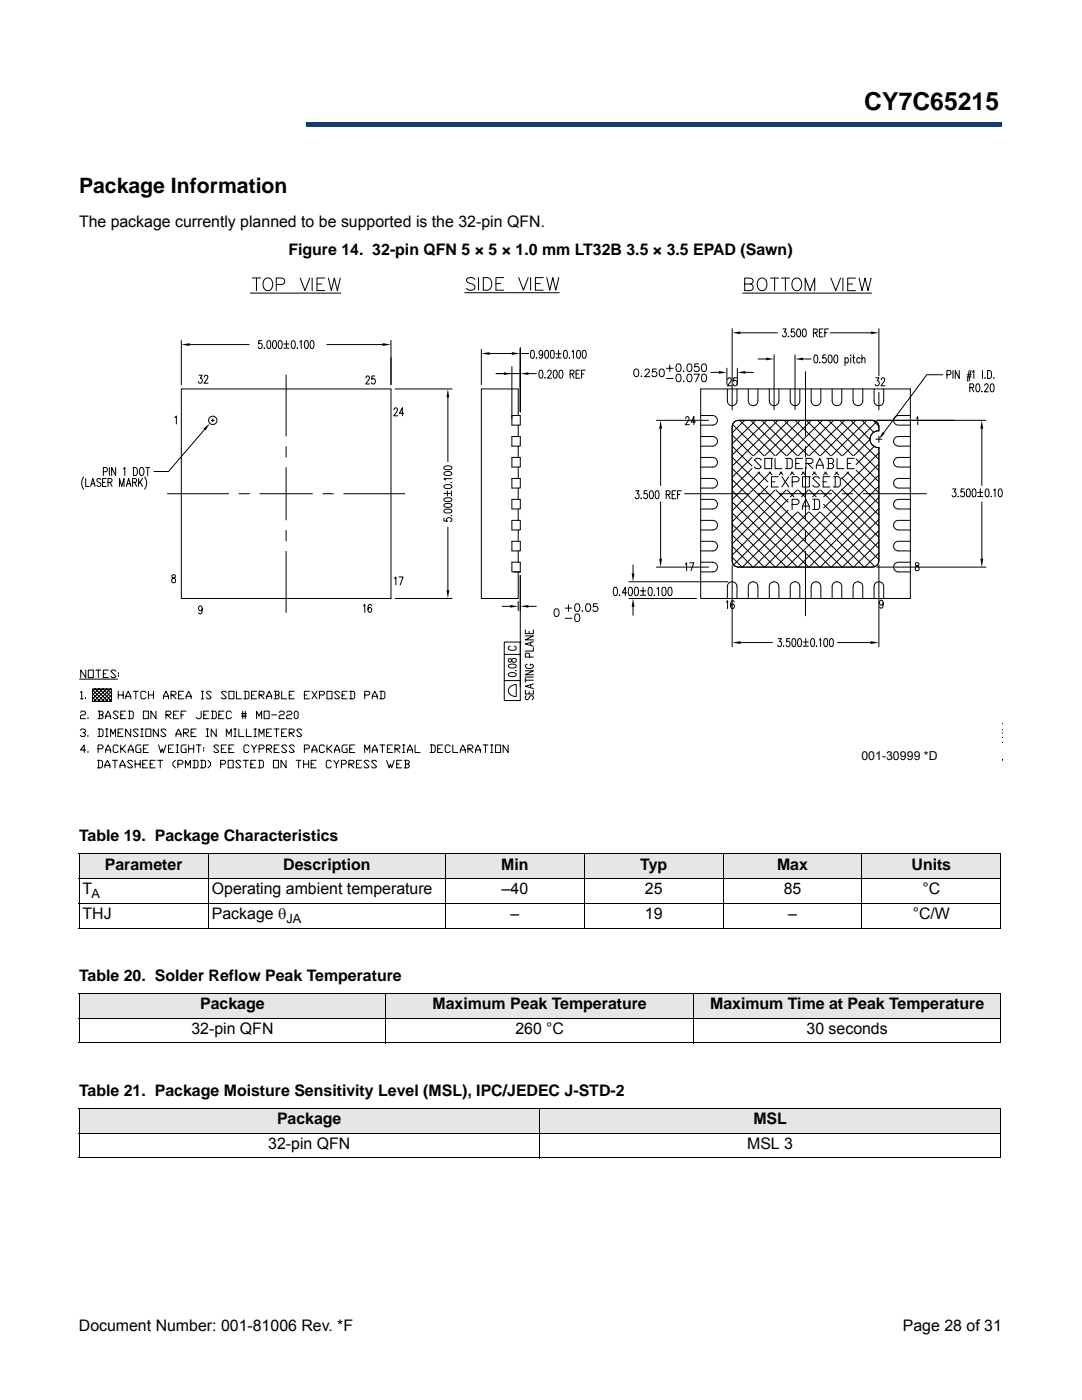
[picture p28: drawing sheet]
<svg xmlns="http://www.w3.org/2000/svg" width="216mm" height="279mm" viewBox="0 0 216 279" stroke-linecap="round" stroke-linejoin="round" font-family="sans-serif">
<defs><g id="words">
<text font-size="4.9" x="172.5" y="22">CY7C65215</text>
<text font-size="4.2" x="15.8" y="38.6">Package Information</text>
<g font-size="3.2">
<text x="15.8" y="45.3">The package currently planned to be supported is the 32-pin QFN.</text>
<text x="57.6" y="50.9">Figure 14. 32-pin QFN 5 × 5 × 1.0 mm LT32B 3.5 × 3.5 EPAD (Sawn)</text>
<text x="15.8" y="167.9">Table 19. Package Characteristics</text>
<text x="20.9" y="173.6">Parameter</text>
<text x="56.5" y="173.6">Description</text>
<text x="100" y="173.6">Min</text>
<text x="127.7" y="173.6">Typ</text>
<text x="155" y="173.6">Max</text>
<text x="181.9" y="173.6">Units</text>
<text x="16.5" y="178.5">T</text>
<text x="42.3" y="178.5">Operating ambient temperature</text>
<text x="100.1" y="178.5">–40</text>
<text x="128.7" y="178.5">25</text>
<text x="156.4" y="178.5">85</text>
<text x="184" y="178.5">°C</text>
<text x="16.5" y="183.5">THJ</text>
<text x="42.3" y="183.5">Package θ</text>
<text x="101.9" y="183.5">–</text>
<text x="128.7" y="183.5">19</text>
<text x="157.2" y="183.5">–</text>
<text x="182.1" y="183.5">°C/W</text>
<text x="15.8" y="195.8">Table 20. Solder Reflow Peak Temperature</text>
<text x="39.9" y="201.4">Package</text>
<text x="86.3" y="201.4">Maximum Peak Temperature</text>
<text x="141.7" y="201.4">Maximum Time at Peak Temperature</text>
<text x="38.2" y="206.4">32-pin QFN</text>
<text x="102.8" y="206.4">260 °C</text>
<text x="160.9" y="206.4">30 seconds</text>
<text x="15.8" y="218.7">Table 21. Package Moisture Sensitivity Level (MSL), IPC/JEDEC J-STD-2</text>
<text x="55.3" y="224.4">Package</text>
<text x="150.3" y="224.4">MSL</text>
<text x="53.5" y="229.3">32-pin QFN</text>
<text x="149.1" y="229.3">MSL 3</text>
<text x="15.7" y="265.6">Document Number: 001-81006 Rev. *F</text>
<text x="180.1" y="265.6">Page 28 of 31</text>
</g>
<g font-size="2.5">
<text x="171.9" y="151.7">001-30999 *D</text>
<text x="18.2" y="179.3">A</text>
<text x="57.1" y="184.2">JA</text>
</g>
</g></defs>
<path d="M61 24.4h138.8v.9h-138.8z" fill="#163b71"/>
<path d="M61 24.4h138.9" fill="none" stroke="#163b71" stroke-width=".2"/>
<path d="M199.7 24.4h.2v1h-.2z" fill="#163b71"/>
<path d="M61 25.3h138.8" fill="none" stroke="#163b71" stroke-width=".2"/>
<path d="M61 24.3h.1v1h-.1z" fill="#163b71"/>
<g fill="#fff">
<path d="M15.8 8.6h45.2v18h-45.2z"/>
<path d="M15.8 52.9h184.1v103.5h-184.1z"/>
</g>
<g fill="none" stroke="#000" stroke-width=".2">
<path d="M50 58.5h18M50.3 55.5h1.7M51.2 55.5v2.5M52.7 55.8a.98 .98 0 0 1 1.3-.2 .98 .98 0 0 1 .4 1.1 .99 .99 0 0 1-.8 1.3 .99 .99 0 0 1-1.1-1l.1-.8zM55.1 56.8l1.5-.1a.66 .66 0 0 0 .2-.8 .66 .66 0 0 0-.6-.4h-1.1v2.5M59.9 55.5l1 2.5 .9-2.5M62.3 55.5v2.5M63.2 56.7h1M64.8 55.5h-1.6v2.5h1.6M65.5 55.5l.6 2.5 .6-2.5 .6 2.5 .6-2.5M92.7 58.4h18.9M94.8 55.8a1.14 1.14 0 0 0-1.7-.1v.3a1.99 1.99 0 0 0 1.4 .8 .58 .58 0 0 1 0 1 1.14 1.14 0 0 1-1.4-.2"/>
<path d="M95.5 55.4v2.5M96.4 55.4h.9a1.34 1.34 0 0 1 .9 1.3 1.34 1.34 0 0 1-.9 1.2h-.9zM99 56.6h.9M100.5 55.4h-1.5v2.5h1.5M103.5 55.4l.9 2.5 1-2.5M105.9 55.4v2.5M106.8 56.6h1M108.4 55.4h-1.6v2.5h1.6M109.1 55.4l.6 2.5 .6-2.5 .6 2.5 .6-2.5M148.2 58.5h25.7M148.6 56.7l1.4-.1a.56 .56 0 0 0 0-1l-1.4-.1v2.5h1.1a.66 .66 0 0 0 .6-.7 .66 .66 0 0 0-.6-.6M151.3 55.8a.98 .98 0 0 1 1.3-.2 .98 .98 0 0 1 .4 1.1 .98 .98 0 0 1-.7 1.3 .98 .98 0 0 1-1.2-.9l.1-.9z"/>
<path d="M153.7 55.5h1.7M154.6 55.5v2.5M155.9 55.5h1.7M156.7 55.5v2.5M158.3 55.8a.98 .98 0 0 1 1.2-.2 .98 .98 0 0 1 .5 1.1 .99 .99 0 0 1-.8 1.3 .99 .99 0 0 1-1.2-.9l.1-.9zM160.7 58v-2.5l.9 2.5 1-2.5v2.5M165.8 55.5l1 2.5 .9-2.5M168.2 55.5v2.5M169.2 56.7h.9M170.7 55.5h-1.5v2.5h1.5M171.4 55.5l.6 2.5 .6-2.5 .6 2.5 .6-2.5M36.2 67.9v8.9"/>
<path d="M36.2 77.6h41.8v41.8h-41.8zM37.9 68.8h11.8M39.7 74.9h.6l-.3 .6a.46 .46 0 0 1 .4 .7 .46 .46 0 0 1-.8 0M40.8 75.3v-.3a.37 .37 0 0 1 .6 0 .37 .37 0 0 1 0 .5l-.7 1h.8M52.2 68h-.6v.6a.47 .47 0 0 1 .6 .1 .47 .47 0 0 1 0 .6 .47 .47 0 0 1-.6 .1l-.1-.1M52.7 69.4l.1 .1M53.4 68.1l.3-.1a1.09 1.09 0 0 1 0 1.6h-.1a1.25 1.25 0 0 1-.2-1.5zM54.5 68.1l.3-.1a1.06 1.06 0 0 1 0 1.6h-.1a1.25 1.25 0 0 1-.2-1.5zM55.7 68.1l.3-.1a1.09 1.09 0 0 1 0 1.6h-.2a1.25 1.25 0 0 1-.1-1.5zM56.6 68.6h1.1M56.6 69.5h1.1M57.1 74.8v12.2"/>
<path d="M57.2 68v1.3M58.3 68.1l.3-.1a1.06 1.06 0 0 1 0 1.6h-.1a1.19 1.19 0 0 1-.2-1.5zM59.3 69.4l.1 .1M59.8 68.3l.3-.3v1.6M60.9 68.1l.3-.1a1.09 1.09 0 0 1 0 1.6h-.1a1.25 1.25 0 0 1-.2-1.5zM62 68.1l.3-.1a1.09 1.09 0 0 1 0 1.6h-.1a1.19 1.19 0 0 1-.2-1.5zM65.2 68.8h11.1M73 75.4l.1-.2a.37 .37 0 0 1 .5-.1 .37 .37 0 0 1 .1 .5l-.7 1h.8M74.8 75h-.6v.7l.4-.1a.59 .59 0 0 1 .3 .5 .59 .59 0 0 1-.4 .6l-.4-.4M78 67.9v8.9M78.9 77.6h11.3M89.4 79.3v12.8"/>
<path d="M96 69.7v7.1M97.7 70.6h4.4M102.1 73.2v11.6h1.7v-1.9h-1.7M103.8 69.3v12.9M103.8 74.6h-4.8M103.8 70.6h1.7M105.4 74.6h1.6M106 70l.3-.1a1.11 1.11 0 0 1 0 1.6h-.1a1.26 1.26 0 0 1-.2-1.5zM107 71.4h.1M107.7 73.9h.3a1.11 1.11 0 0 1 0 1.6h-.1a1.26 1.26 0 0 1-.2-1.6zM108.3 70.4l-.2 .4a.44 .44 0 0 1-.6-.4 .44 .44 0 0 1 .6-.4l.2 .4a.78 .78 0 0 1-.5 1.1l-.2-.2M108.7 75.3l.1 .1"/>
<path d="M108.8 70l.3-.1a1.11 1.11 0 0 1 0 1.6h-.1a1.26 1.26 0 0 1-.2-1.5zM109.3 74.3l.1-.3a.37 .37 0 0 1 .5 0 .37 .37 0 0 1 0 .5l-.7 1h.8M110 70l.3-.1a1.08 1.08 0 0 1 0 1.6h-.1a1.26 1.26 0 0 1-.2-1.5zM110.6 73.9h.2a1.11 1.11 0 0 1 0 1.6h-.1a1.26 1.26 0 0 1-.1-1.6zM111 70.6h1M111 71.4h1M111.5 69.9v1.4M111.7 73.9h.3a1.11 1.11 0 0 1 0 1.6h-.1a1.26 1.26 0 0 1-.2-1.6zM112.6 70l.3-.1a1.11 1.11 0 0 1 0 1.6h-.1a1.26 1.26 0 0 1-.2-1.5zM113.6 71.4h.1M113.8 74.6h.6l.1-.3-.1-.4h-.6v1.6M114.1 70.2l.3-.3v1.6"/>
<path d="M114.2 74.6l.3 .9M114.9 74.6h.5M115.2 70l.3-.1a1.11 1.11 0 0 1 0 1.6h-.1a1.24 1.24 0 0 1-.2-1.5zM115.7 73.9h-.8v1.6h.8M116 74.6h.5M116.3 70l.3-.1a1.11 1.11 0 0 1 0 1.6h-.1a1.26 1.26 0 0 1-.2-1.5zM116.8 73.9h-.8v1.6M126.7 73.7a.48 .48 0 0 1 .7 .2l.1 .4a.66 .66 0 0 1-.6 .9 .95 .95 0 0 1-.2-1.5zM128 75v.2v-.1M128.7 74l.3-.4h.3l.3 .3-.2 .6-.8 .7h1M131 73.6h-.8v.7a.53 .53 0 0 1 .8 0 .53 .53 0 0 1-.1 .8 .53 .53 0 0 1-.8-.2M131.8 73.7a.5 .5 0 0 1 .7 .2l.1 .4a.66 .66 0 0 1-.6 .9 .97 .97 0 0 1-.2-1.5z"/>
<path d="M133 73.5h1.3M133 75.5h1.3M133.6 72.9v1.2M135.1 72.7a.48 .48 0 0 1 .7 .2l.1 .4a.66 .66 0 0 1-.6 .8 .95 .95 0 0 1-.2-1.4zM135.1 74.7a.48 .48 0 0 1 .7 .3l.1 .3a.66 .66 0 0 1-.6 .9 .95 .95 0 0 1-.2-1.5zM136.4 74l-.1 .1h.2M136.4 76l-.1 .1h.2M137.3 72.7a.48 .48 0 0 1 .7 .2l.1 .4a.66 .66 0 0 1-.6 .8 .95 .95 0 0 1-.2-1.4zM137.3 74.7a.48 .48 0 0 1 .7 .3l.1 .3a.66 .66 0 0 1-.6 .9 .95 .95 0 0 1-.2-1.5zM138.5 74.7h1l-.7 1.5M139.4 72.6h-.7l-.1 .7a.54 .54 0 0 1 .8 0 .54 .54 0 0 1-.1 .8 .54 .54 0 0 1-.8-.2M139.8 77.6h41.9v41.8h-41.9z"/>
<path d="M140.2 72.7a.5 .5 0 0 1 .7 .2l.1 .4a.66 .66 0 0 1-.6 .8 .96 .96 0 0 1-.2-1.4zM140.2 74.7a.5 .5 0 0 1 .7 .3l.1 .3a.66 .66 0 0 1-.6 .9 .97 .97 0 0 1-.2-1.5zM141.8 74.3h1.6M145 73.5v3.3M145.2 75.8l.1-.3a.37 .37 0 0 1 .5 0 .37 .37 0 0 1 .1 .5l-.7 1h.8M146.1 65.6v16.2M147 75.4h-.6v.7l.4-.2a.59 .59 0 0 1 .3 .6 .59 .59 0 0 1-.4 .5l-.4-.3M147.1 77.6v2.4a.96 .96 0 0 1-1 1 .96 .96 0 0 1-1-1v-2.4M147.1 73.5v3.3M147.7 66.4h7.4M148.7 74.3h1.6M149.3 77.6v2.4a.96 .96 0 0 0 1 1 .96 .96 0 0 0 .9-1v-2.4"/>
<path d="M151.3 71.6h1.6M154.5 70.8v11M155.4 77.6v2.4a.96 .96 0 0 1-.9 1 .96 .96 0 0 1-1-1v-2.4M156.2 65.6h.7l-.4 .7a.45 .45 0 0 1 .4 .6 .45 .45 0 0 1-.8 0M157.3 67.1l.1 .1M158.5 65.6h-.6v.7a.47 .47 0 0 1 .6 .1 .47 .47 0 0 1 0 .6 .47 .47 0 0 1-.6 .1l-.1-.2M158.6 70.8v11M159.1 65.7l.3-.1a1.09 1.09 0 0 1 0 1.6h-.1a1.23 1.23 0 0 1-.2-1.5zM159.6 77.6v2.4a.96 .96 0 0 1-1 1 .96 .96 0 0 1-.9-1v-2.4M160.2 71.6h1.6M160.3 65.7l.2-.1a1.06 1.06 0 0 1 0 1.6h-.1a1.18 1.18 0 0 1-.1-1.5zM160.7 74.2v12.8"/>
<path d="M161.9 77.6v2.4a.97 .97 0 0 0 .9 1 .97 .97 0 0 0 1-1v-2.4M162.3 66.4l.7-.1 .1-.2-.1-.4-.7-.1v1.6M162.6 70.9l.2-.1a1.11 1.11 0 0 1 0 1.6h-.1a1.26 1.26 0 0 1-.1-1.5zM162.7 66.4l.4 .8M163.5 66.4h.5M163.6 72.3v.1M164.2 65.6h-.7v1.6h.7M164.6 66.4h.4M164.8 70.8h-.6v.7a.47 .47 0 0 1 .6 .1 .47 .47 0 0 1 0 .6 .47 .47 0 0 1-.6 .1l-.1-.2M165.3 65.6h-.7v1.6M165.4 70.9l.3-.1a1.08 1.08 0 0 1 0 1.6h-.1a1.24 1.24 0 0 1-.2-1.5zM165.6 66.4h8.2"/>
<path d="M166 77.6l.1 2.6 .2 .5 .7 .3M166.5 70.9l.3-.1a1.11 1.11 0 0 1 0 1.6h-.1a1.24 1.24 0 0 1-.2-1.5zM168 77.6v2.4a.94 .94 0 0 1-1 1M168.6 71.6l.4-.2a.68 .68 0 0 1 0 1l-.4-.2M168.6 71.4v1.6M169.7 70.8v.2zM169.7 71.4v1M170.1 71.4h.4M170.2 77.6l.1 2.6 .2 .5 .7 .3M170.3 70.8v1.3l.1 .3h.2M171.6 71.6l-.4-.2a.68 .68 0 0 0 0 1l.4-.2M172 71.7l.3-.3h.2l.1 1"/>
<path d="M172 70.8v1.6M172.2 77.6l-.1 2.6-.2 .5-.7 .3M174.8 75.4h.6l-.3 .6a.46 .46 0 0 1 .3 .7 .46 .46 0 0 1-.8 0M175.4 78.3v3.5M175.4 65.6v9.4M175.8 75.8l.3-.4 .3 .1 .1 .2-.1 .5-.6 .8h.8M176.3 77.6v2.4a.96 .96 0 0 1-.9 1 .96 .96 0 0 1-1-1v-2.4M188.1 74.8h-3.2l-8.6 11.6M188.9 74.8l.7-.1 .2-.2-.2-.5-.7-.1v1.6M190.2 73.9v1.6M191.4 73.9v1.6l-.8-1.6v1.6M192.9 75.2h.8"/>
<path d="M193 74.8h.8M193.4 73.9l-.4 2.2M193.5 77.4l.7-.1 .1-.2-.1-.4-.7-.1v1.6M193.7 73.9l-.3 2.2M193.9 77.4l.4 .8M194 74.3l.3-.4v1.6M194.9 76.7l.3-.1a1.08 1.08 0 0 1 0 1.6h-.1a1.21 1.21 0 0 1-.2-1.5zM195.9 78l.1 .1M196 73.9v1.6M196.5 77v-.2a.37 .37 0 0 1 .6-.1 .37 .37 0 0 1 0 .5l-.7 1h.8M196.5 75.4l.1 .1M197.1 73.9a.85 .85 0 0 1 .8 .6 .85 .85 0 0 1-.3 1h-.5z"/>
<path d="M197.7 76.7l.3-.1a1.11 1.11 0 0 1 0 1.6h-.1a1.26 1.26 0 0 1-.2-1.5zM198.3 75.4l.1 .1M16.7 95.2l-.1 .1a2.05 2.05 0 0 0 .1 2.3M17.1 95.5v1.6h.7M18.1 97.1l.4-1.6 .5 1.6M18.2 96.6h.6M20.1 95.7l-.3-.2h-.2l-.3 .4 .1 .2 .6 .3a.42 .42 0 0 1-.1 .7 .42 .42 0 0 1-.6-.2M20.5 96.3h.4M20.6 94.1h.7l.1-.3-.1-.4-.7-.1v1.6M21.2 95.5h-.7v1.6h.7M21.6 96.3l.6-.1 .2-.2-.2-.4-.6-.1v1.6M21.8 93.3v1.6"/>
<path d="M21.9 96.3l.5 .8M23.1 93.3v1.6l-.8-1.6v1.6M23.8 97.1v-1.6l.5 1.6 .5-1.6v1.6M24.6 93.6l.3-.3v1.6M25.2 97.1l.5-1.6 .4 1.6M25.4 96.6h.5M26.5 96.3l.6-.1 .2-.2-.2-.4-.6-.1v1.6M26.6 93.3a.86 .86 0 0 1 .8 .6 .86 .86 0 0 1-.2 .9l-.6 .1zM26.9 96.3l.4 .8M27.7 95.5v1.6M28 96.2l.5 .9M28 93.4l.2-.1a.84 .84 0 0 1 .5 .8 .84 .84 0 0 1-.5 .8 1.12 1.12 0 0 1-.2-1.5z"/>
<path d="M28.5 95.5l-.8 1.1M28.9 95.2l.1 .1a1.99 1.99 0 0 1-.1 2.3M29.1 93.3h.8M29.5 93.3v1.6M33.4 98.5h12.2M34.9 83.3l.3-.3v1.6M40.8 85.7l-7.2 8.4h-2.9M42.2 83.9h.5M42.5 83.6v.6M47.7 98.5h2.1M51.9 98.5h10.4M57.1 89.1v2.1"/>
<path d="M57.1 93.3v10.5M64.4 98.5h2.1M68.6 98.5h12.2M78.6 81.8l.3-.4 .3 .1 .1 .2-.2 .5-.5 .8h.8M80.6 82.5h-.9l.6-1.1v1.6M88.6 98.5h1.3M88.7 99.5l.6-.2a.69 .69 0 0 1 .9 .5 1.09 1.09 0 0 1-1.6 0zM88.7 96.9l.6-.2a.67 .67 0 0 1 .9 .5 1.09 1.09 0 0 1-1.6 0zM88.7 94.3l.6-.2a.69 .69 0 0 1 .9 .5 1.06 1.06 0 0 1-1.6 0zM88.7 93.1l.6-.1a.69 .69 0 0 1 .9 .4 1.09 1.09 0 0 1-1.6 0zM89.3 98v1M90.1 98v1"/>
<path d="M90.1 96.3h-.1M90.2 95.5h-1.6l.3 .3M102.1 99.7h1.7v1.9h-1.7zM102.1 95.5h1.7v1.9h-1.7zM102.1 91.3h1.7v1.9h-1.7zM102.1 87.1h1.7v1.9h-1.7zM103.4 82.9v-5.3h-7.4v41.8h7.4v-5.3M103.4 84.8v2.3M103.4 89v2.3M103.4 93.2v2.3M103.4 97.4v2.3M126.9 97.9h.6l-.4 .6a.46 .46 0 0 1 .4 .7 .46 .46 0 0 1-.8 0"/>
<path d="M127.9 99.4l.1 .1M129.1 97.9h-.5l-.1 .7a.47 .47 0 0 1 .7 .4 .47 .47 0 0 1-.7 .4l-.1-.2M129.8 98l.2-.1a1.08 1.08 0 0 1 0 1.6h-.1a1.21 1.21 0 0 1-.1-1.5zM130.9 98l.3-.1a1.11 1.11 0 0 1 0 1.6h-.1a1.26 1.26 0 0 1-.2-1.5zM131 83.9h10.4M131.8 85.6v11.3M132.9 98.7l.7-.1 .1-.2-.1-.4-.7-.1v1.6M133.3 98.7l.4 .8M134.1 98.7h.5M134.9 97.9h-.8v1.6h.8M135.2 98.7h.5M135.9 97.9h-.7v1.6"/>
<path d="M136.6 98.5h12.6M136.8 83.5l.1-.2a.36 .36 0 0 1 .5-.1 .36 .36 0 0 1 0 .6l-.6 1h.8M138.7 84.2h-.8l.6-1v1.6M139.8 99.7h2.4a.96 .96 0 0 1 1 .9 .96 .96 0 0 1-1 1h-2.4M139.8 87.1h2.7l.4 .3 .3 .7M139.8 82.9h2.4a.96 .96 0 0 1 1 1 .96 .96 0 0 1-1 .9h-2.4M139.8 91.3h2.4a.96 .96 0 0 1 1 1 .96 .96 0 0 1-1 .9h-2.4M139.8 95.5h2.4a.96 .96 0 0 1 1 .9 .96 .96 0 0 1-1 1h-2.4M143.2 96.4h.1M143.2 92.3h.1M143.2 88.1h.1M143.2 88.1l-.3 .6-.4 .3h-2.7"/>
<path d="M146.1 89.1l4 3.9M146.1 91.3l21.9 21.9M146.1 86.8l4.1 4.1M146.1 97.9l15.2 15.3M146.1 93.5l19.7 19.7M146.1 95.7l17.5 17.5M146.1 81h.1M146.2 84.7l6.2 6.2M146.4 84.3l.9-.4h26.8l.6 .1 .4 .4a2 2 0 0 1 .3 1.6 1.67 1.67 0 0 0-1.8 1.7 1.67 1.67 0 0 0 1.8 1.6v22.6a1.25 1.25 0 0 1-1.3 1.3h-26.8a1.25 1.25 0 0 1-1.2-1.3v-26.7zM146.5 84.3l.8-.4h26.8a1.25 1.25 0 0 1 1.3 1.3v.8a1.67 1.67 0 0 0-1.8 1.7 1.67 1.67 0 0 0 1.8 1.6v22.6a1.25 1.25 0 0 1-1.3 1.3h-26.8a1.25 1.25 0 0 1-1.2-1.3v-26.7zM147.6 83.9l7 7M148.6 83.9l-2.5 2.5"/>
<path d="M149.8 83.9l7.1 7M150.1 91.3l-4 4M150.1 93.5l-4 4M150.3 81h.1M150.8 83.9l-4.7 4.7M151.2 94.2l2 2M151.3 98.5h2.1M151.6 94.2l-5.5 5.5M151.9 91.8l-.3-.3h-.7l-.4 .3 1.4 1.4-.3 .3h-.7l-.4-.3M152 83.9l7.1 7M152.6 91.5h1.4v2h-1.4zM153 83.9l-6.9 6.9"/>
<path d="M153.2 94.8l-7.1 7.1M153.2 97l-7.1 7.1M153.5 94.2l.5 .6M153.8 94.2l-.6 .6M153.9 96.2h.7M154 91.5h.1M154.2 83.9l7.1 7M154.6 97.8l-8.5 8.5M154.7 91.5v2h1.3M154.8 97.8l2.5 2.4M155.2 83.9l-9.1 9.1M155.3 95.1h-1.4v2.1h1.4"/>
<path d="M155.5 98.5h10.5M155.7 94.2l.5 .6M156 95.1l1.4 2.1M156 94.2l-.5 .6M156.5 83.9l7 7M156.7 91.5h1l.4 .3v1.4l-.4 .3h-1M156.9 97.8l-10.8 10.8M157.1 91.5v2M157.1 97.8l1.3 1.4M157.3 99.6l-11.2 11.2M157.4 95.1l-1.4 2.1M157.4 83.9l-7 7"/>
<path d="M157.9 94.2l.6 .6M158.1 96.2h1l.3-.4v-.3l-.3-.4h-1v2.1M158.2 94.2l-.5 .6M158.7 83.9l7 7M158.8 92.5h.7M159.1 97.8l-1.4 1.4M159.3 97.8l1.3 1.4M159.7 83.9l-7.1 7M160.1 94.2l.6 .6M160.1 95.1h1.4v2.1h-1.4zM160.1 91.5h-1.3v2h1.3M160.5 94.2l-.6 .6"/>
<path d="M160.7 89.1v2.1M160.7 93.3v10.5M160.8 92.5h1.1l.3-.3v-.4l-.3-.3h-1.1v2M160.9 83.9l7 7M161.2 92.5l1 1M161.3 97.8l-1.4 1.4M161.5 97.8l1.4 1.4M161.5 95.1h.1M161.9 83.9l-7.1 7M162.2 99.6h1l.3 .4v1.4l-.3 .3h-1M162.3 94.2l.6 .6M162.5 99.6v2.1"/>
<path d="M162.7 94.2l-.6 .6M162.8 81h.1M162.9 93.5v-.7l.7-1.3 .7 1.3v.7M162.9 92.8h1.4M163.1 83.9l7.1 7M163.5 97.8l-1.3 1.4M163.6 95.5l-.4-.4h-.7l-.3 .4 1.4 1.3-.4 .4h-.7l-.3-.4M163.7 97.8l11.7 11.7M164.1 83.9l-7 7M164.2 96.2h.7M164.6 94.2l.5 .6M164.9 94.2l-.6 .6"/>
<path d="M165 91.5h1l.3 .3v.4l-.3 .3M165.3 92.5h.7l.3 .3v.4l-.3 .3h-1M165.3 91.5v2M165.3 83.9l10.1 10M165.6 95.1h-1.4v2.1h1.4M165.7 97.8l-1.3 1.4M165.9 97.8l9.5 9.4M166.3 95.1h1l.4 .4v1.3l-.4 .4h-1M166.3 83.9l-7 7M166.7 95.1v2.1M166.8 94.2l.5 .6M167 81h.1"/>
<path d="M167 91.5v2h1.4M167.1 94.2l-.6 .6M167.6 83.9l7.8 7.8M167.9 97.8l-3.5 3.6M167.9 95.4l7.5 7.4M167.9 97.6l7.5 7.4M168.1 98.5h2M168.5 83.9l-7 7M169 94.2l6.4 6.4M169.1 92.5h.7M169.3 94.2l-1.4 1.4M169.8 83.9l3.8 3.8"/>
<path d="M170.4 91.5h-1.3v2h1.3M170.8 83.9l-7.1 7M170.8 93.8l4.6 4.6M170.8 91.6l4.6 4.6M171.2 81h.1M172 83.9l2.3 2.4M172.2 98.5h12.7M173 83.9l-7.1 7M173.6 87.7l-3.2 3.2M174.2 83.9l1.2 1.2M174.4 89.1l-3.6 3.6M174.8 87.7h1.2"/>
<path d="M174.9 84.2l-6.8 6.7M175 83.9h21.7M175.2 89.3l.2 .2M175.4 87v1.3M175.4 85.9l-.1 .1M175.4 81h.1M175.4 90.4l-7.5 7.4M175.4 97l-16.2 16.2M175.4 92.6l-20.6 20.6M175.4 94.8l-18.4 18.4M175.4 99.2l-14 14M178.3 88.1l.3 .6 .4 .3h2.7"/>
<path d="M178.3 96.4h.1M178.3 92.3h.1M178.3 88.1h.1M181.7 95.5h-2.4a.96 .96 0 0 0-1 .9 .96 .96 0 0 0 1 1h2.4M181.7 99.7h-2.4a.96 .96 0 0 0-1 .9 .96 .96 0 0 0 1 1h2.4M181.7 91.3h-2.4a.96 .96 0 0 0-1 1 .96 .96 0 0 0 1 .9h2.4M181.7 87.1h-2.4a.96 .96 0 0 0-1 1M181.7 82.9h-2.4a.96 .96 0 0 0-1 1 .96 .96 0 0 0 1 .9h2.4M182.9 83.5l.2-.3v1.6M190.1 97.6h.6l-.3 .6a.46 .46 0 0 1 .4 .7 .46 .46 0 0 1-.8 0M191.2 99v.1M192.4 97.6h-.6l-.1 .7a.47 .47 0 0 1 .7 0 .47 .47 0 0 1 0 .7 .47 .47 0 0 1-.7 0v-.1"/>
<path d="M193 97.6h.3a1.09 1.09 0 0 1 0 1.6h-.1a1.21 1.21 0 0 1-.2-1.6zM194.1 97.6h.3a1.06 1.06 0 0 1 0 1.6h-.1a1.24 1.24 0 0 1-.2-1.6zM195.1 98.3h1M195.1 99.1h1M195.6 97.6v1.3M195.9 85.6v11.3M196.7 97.6h.3a1.09 1.09 0 0 1 0 1.6h-.1a1.24 1.24 0 0 1-.2-1.6zM197.8 99v.1M198.3 97.9l.3-.3v1.6M199.4 97.6h.2a1.06 1.06 0 0 1 0 1.6h-.1a1.18 1.18 0 0 1-.1-1.6zM34.4 114.8v.4a.59 .59 0 0 1 .6 .4 .59 .59 0 0 1-.2 .7l-.4-.1-.2-.4 .2-.3a.58 .58 0 0 0 .5-.7zM57.1 105.8v2.1"/>
<path d="M57.1 110v12.2M78.7 115.4l.3-.3v1.6M78.9 119.4h11.3M79.6 115.1h.8l-.6 1.6M88.6 103.4v.6h.7a.46 .46 0 0 1 0-.6 .46 .46 0 0 1 .6 0 .46 .46 0 0 1 .1 .6l-.1 .1M88.7 101.8l.6-.2a.69 .69 0 0 1 .9 .5 1.09 1.09 0 0 1-1.6 0zM88.7 100.6l.6-.1a.67 .67 0 0 1 .9 .4 1.06 1.06 0 0 1-1.6 0zM89.4 105.2v12.6M90.1 102.8l-.1 .1M102.1 108h1.7v1.9h-1.7zM102.1 103.9h1.7v1.9h-1.7zM102.1 112.2h1.7v1.9h-1.7z"/>
<path d="M102.6 114.1h1.2M103.4 101.6v2.3M103.4 105.8v2.2M103.4 109.9v2.3M103.8 114.8v22.3M122.6 117.3l.3-.1a1.16 1.16 0 0 1 0 1.7h-.2a1.29 1.29 0 0 1-.1-1.6zM123.6 118.7v.1h.1M125.1 118.3h-.9l.6-1.1v1.7M125.5 119.4h13.5M125.5 116.1h19.8M125.6 117.3l.3-.1a1.16 1.16 0 0 1 0 1.7h-.2a1.29 1.29 0 0 1-.1-1.6zM126.3 112.8v1.6"/>
<path d="M126.8 117.3l.2-.1a1.13 1.13 0 0 1 0 1.7h-.1a1.31 1.31 0 0 1-.1-1.6zM127.8 117.9h1M127.8 118.8h1M128.3 117.2v1.4M129.5 117.3l.3-.1a1.16 1.16 0 0 1 0 1.7h-.1a1.29 1.29 0 0 1-.2-1.6zM130.6 118.7v.1M131 113.2h10.4M131.1 117.5l.3-.3v1.7M131.8 100.2v11.3M132.2 117.3l.3-.1a1.16 1.16 0 0 1 0 1.7h-.1a1.34 1.34 0 0 1-.2-1.6zM133.4 117.3l.3-.1a1.13 1.13 0 0 1 0 1.7h-.1a1.31 1.31 0 0 1-.2-1.6zM136.7 112.6l.3-.3v1.6"/>
<path d="M137.7 112.3h.7l-.5 1.6M139.8 112.2h2.4a.97 .97 0 0 1 1 1 .97 .97 0 0 1-1 .9h-2.4M139.8 108l2.7 .1 .4 .2 .3 .7M139.8 103.9h2.4a.96 .96 0 0 1 1 .9 .96 .96 0 0 1-1 1h-2.4M143.2 104.8h.1M143.2 100.6h.1M143.2 109h.1M143.2 109l-.3 .7-.4 .2h-2.7M145.1 119.4v-2.3a.96 .96 0 0 1 1-1 .96 .96 0 0 1 1 1v2.3M146.1 112.8v16.3M146.1 100.1l13 13.1M146.1 111.2l1.9 2"/>
<path d="M146.1 109l4.1 4.2M146.1 106.8l6.4 6.4M146.1 104.6l8.6 8.6M146.1 102.4l10.8 10.8M149.3 119.4v-2.3a.96 .96 0 0 1 1-1 .96 .96 0 0 1 .9 1v2.3M150.3 116.1h.1M153.5 119.4v-2.3a.96 .96 0 0 1 1-1 .96 .96 0 0 1 .9 1v2.3M154.5 116.1h.1M157.3 101.8l-10.9 10.9M157.7 119.4v-2.3a.96 .96 0 0 1 .9-1 .96 .96 0 0 1 1 1v2.3M158.1 100.7h1l.3-.4v-.3l-.3-.4h-1v2.1M158.6 116.1h.1"/>
<path d="M159.1 102.2l-11 11M159.2 102.2l11 11M160.1 101.7v-.7l.7-1.4 .7 1.4v.7M160.1 101h1.4M160.7 105.8v2.1M160.7 110v12.9M161.3 102.2l-10.9 11M161.5 102.2l10.9 11M162.8 116.1h.1M163.5 102.2l-10.9 11M163.7 102.2l10.9 10.9M163.8 119.4v-2.3a.97 .97 0 0 0-1-1 .97 .97 0 0 0-.9 1v2.3"/>
<path d="M164.4 100.6l11 11.1M167 116.1h.1M168 119.4v-2.3a.96 .96 0 0 0-1-1 .96 .96 0 0 0-1 1v2.3M171.2 116.1h.1M172.2 119.4v-2.3a.97 .97 0 0 0-1-1 .97 .97 0 0 0-1 1v2.3M174.4 119.4v-2.3a.96 .96 0 0 1 1-1 .96 .96 0 0 1 .9 1v2.3M175 113.2h21.7M175.4 112.8v16.3M175.4 108.1l-5.1 5.1M175.4 110.3l-2.9 2.9M175.4 101.5l-11.7 11.7M175.4 103.7l-9.5 9.5"/>
<path d="M175.4 105.9l-7.3 7.3M178.3 104.8h.1M178.3 100.6h.1M181.7 112.2h-2.4a.97 .97 0 0 0-1 1 .97 .97 0 0 0 1 .9h2.4M181.7 108h-2.4a.96 .96 0 0 0-1 1 .96 .96 0 0 0 1 .9h2.4M181.7 103.9h-2.4a.96 .96 0 0 0-1 .9 .96 .96 0 0 0 1 1h2.4M182.7 112.4v.4a.59 .59 0 0 1 .7 .4 .59 .59 0 0 1-.3 .7l-.4-.1-.1-.4 .1-.3a.58 .58 0 0 0 .6-.7zM195.9 100.2v11.3M15.9 135.5h7.5M16.1 138.2l.2-.2v1.5M16.1 139.5h.5M17.1 139.2v.3"/>
<path d="M17.1 133.7v1.5l-1-1.5v1.5M17.6 133.7h1v1.5h-1zM18.5 137.5h3.8v2.5h-3.8zM18.5 139.9v.1M18.5 139.2l.7 .8M18.5 138.4l1.5 1.6M18.5 137.7l2.3 2.3M19 137.5l-.5 .5M19 137.5l2.5 2.5M19.1 133.7h1M19.6 133.7v1.5M19.7 137.5l-1.2 1.3"/>
<path d="M19.8 137.5l2.5 2.4M20.5 137.5l-2 2M20.6 137.5l1.7 1.7M20.6 134.5h.5M21.2 137.5l-2.4 2.5M21.3 137.5l1 .9M21.6 133.7h-1v1.5h1M22 137.5l-2.5 2.5M22.1 137.5l.2 .2M22.3 138l-2 2M22.3 138.8l-1.3 1.2M22.3 139.5l-.5 .5"/>
<path d="M23.1 134l-.2-.3h-.5l-.3 .3 1 1-.2 .2h-.5l-.3-.2M23.6 138v1.5M23.6 138.7h1M23.6 134.2v.3M23.6 134.7v.3M24.6 138v1.5M25.1 139.5v-.5l.5-1 .5 1v.5M25.1 139h1M26.6 138h1M27.1 138v1.5M29.1 138.2l-.2-.2h-.6l-.2 .2v1l.2 .3h.6l.2-.3M29.6 138.7h1"/>
<path d="M29.6 138v1.5M30.6 138v1.5M32.6 139.5v-.5l.5-1 .5 1v.5M32.6 139h1M34.1 138.7h.8l.2-.2v-.3l-.2-.2h-.8v1.5M34.4 138.7l.7 .8M35.6 138.7h.5M36.6 138h-1v1.5h1M37.1 139.5v-.5l.5-1 .5 1v.5M37.1 139h1M40.1 139.5h.5M40.1 138h.5"/>
<path d="M40.4 121.5l-.2 .3a.44 .44 0 0 1-.6-.4 .44 .44 0 0 1 .6-.4l.2 .5a.78 .78 0 0 1-.5 1l-.2-.2M40.4 138v1.5M42.2 138.2l-.3-.2h-.5l-.3 .2 1.1 1-.3 .3h-.5l-.3-.3M45.2 138.2l-.3-.2h-.5l-.2 .2 1 1-.3 .3h-.5l-.2-.3M45.7 138h1v1.5h-1zM47.2 138v1.5h1M48.7 138h.7l.3 .2v1l-.3 .3h-.7M48.9 138v1.5M50.2 138.7h.5M51.2 138h-1v1.5h1M51.7 138.7h.7l.3-.2v-.3l-.3-.2h-.7v1.5M51.9 138.7l.8 .8"/>
<path d="M53.2 139.5v-.5l.5-1 .5 1v.5M53.2 139h1M54.7 138h.8l.2 .2v.3l-.2 .2M55 138.7h.5l.2 .3v.2l-.2 .3h-.8M55 138v1.5M56.2 138v1.5h1M57.7 138.7h.5M58.7 138h-1v1.5h1M60.7 138.7h.5M61.7 138h-1v1.5h1M62.2 138l1 1.5M63.2 138l-1 1.5"/>
<path d="M63.7 138.7h.8l.2-.2v-.3l-.2-.2h-.8v1.5M65.2 138h1.1v1.5h-1.1zM67.8 138.2l-.3-.2h-.5l-.2 .2 1 1-.3 .3h-.5l-.2-.3M68.3 138.7h.5M69.3 138h-1v1.5h1M69.8 138h.7l.3 .2v1l-.3 .3h-.7M70 138v1.5M72.5 120.9l.3-.3v1.6M72.8 138.7h.7l.3-.2v-.3l-.3-.2h-.7v1.5M74.1 120.9l-.3-.3a.98 .98 0 0 0 0 1.6 .47 .47 0 0 0 .4-.6 .47 .47 0 0 0-.6-.3l-.2 .4M74.3 139.5v-.5l.5-1 .5 1v.5M74.3 139h1"/>
<path d="M75.8 138h.7l.3 .2v1l-.3 .3h-.7M76 138v1.5M100.2 121h1.6M100.6 128.1h3.2v11.7h-3.2zM100.6 135.8h3.2M100.6 130.6h3.2M101.5 134.4l.6-.2a.68 .68 0 0 1 .9 .5 1.06 1.06 0 0 1-1.6 0zM101.5 132.7l.6-.2a.74 .74 0 0 1 .9 .4v.1a1.09 1.09 0 0 1-1.6 0zM101.5 131.5v.6h.5a.58 .58 0 0 1 .3-.6 .58 .58 0 0 1 .7 .2 .5 .5 0 0 1-.5 .5 .5 .5 0 0 1-.5-.6l-.2-.1zM101.7 137.2l.4-.4 .9-.2v2.4a1.23 1.23 0 0 1-1.3-.5 1.23 1.23 0 0 1 0-1.3zM101.8 129a.44 .44 0 0 0-.4 .5 .44 .44 0 0 0 .6 .3h.4a.44 .44 0 0 0 .6-.3 .44 .44 0 0 0-.4-.5M102.9 133.8h.1"/>
<path d="M103.4 120v1.8M103.8 128.1h.1M104.8 137.7v.8h1.6v-.8M104.8 135.7h1.6M104.8 135.4v.8M104.8 133.9h1.6l-1.6 .8h1.6M104.8 126.9h1.6l-1.6 .8h1.6M104.8 125.7v.8h1.6v-.8M104.8 135.1h1.6M105.1 138.8l-.3 .3 .2 .5 .4-.1 .3-.4a.42 .42 0 0 1 .7-.2 .42 .42 0 0 1-.2 .7M105.2 132.6a.45 .45 0 0 0-.4 .5 .45 .45 0 0 0 .6 .3h.4a.46 .46 0 0 0 .6-.4 .46 .46 0 0 0-.6-.4v.2M105.4 121h1.6"/>
<path d="M105.6 138v.5M105.6 126v.5M105.7 131.1l-.1-.7-.2-.1-.5 .1-.1 .7h1.6M105.9 136.7v.5M105.9 128.2v.6M106.4 136.5l-1.6 .5 1.6 .4M106.4 129.2v.7h-1.6M106.4 128.1l-1.6 .4 1.6 .5M110.8 121.6a.49 .49 0 0 1 .7 .2 .72 .72 0 0 1 0 .9 .72 .72 0 0 1-.7 .3l-.3-.6zM112.8 121.4h1.3M112.8 123.4h1.3M113.4 120.7v1.3"/>
<path d="M114.9 120.6a.52 .52 0 0 1 .7 .2l.1 .3a.66 .66 0 0 1-.6 .9 .98 .98 0 0 1-.2-1.4zM114.9 122.6a.5 .5 0 0 1 .7 .2l.1 .4a.66 .66 0 0 1-.6 .8 .97 .97 0 0 1-.2-1.4zM116.2 121.9v.1l.1-.1M117.1 120.6a.5 .5 0 0 1 .7 .2l.1 .3a.66 .66 0 0 1-.6 .9 .97 .97 0 0 1-.2-1.4zM119.2 120.5h-.8v.6a.54 .54 0 0 1 .8 0 .54 .54 0 0 1-.1 .8 .54 .54 0 0 1-.8-.2M126.3 121.1v1.7M144.9 120.2l.3-.3v1.6M146.5 120.1l-.3-.2a.98 .98 0 0 0 0 1.6 .47 .47 0 0 0 .3-.6 .47 .47 0 0 0-.5-.3l-.2 .4M147.8 128.2h6.3M155.3 127.4h.6l-.3 .7a.46 .46 0 0 1 .4 .6 .46 .46 0 0 1-.8 0M156.4 128.9v.1M157.6 127.4h-.6l-.1 .7 .4-.1a.59 .59 0 0 1 .4 .5 .59 .59 0 0 1-.4 .6l-.4-.4"/>
<path d="M158.2 127.5l.3-.1a1.08 1.08 0 0 1 0 1.6h-.2a1.26 1.26 0 0 1-.1-1.5zM159.3 127.5l.3-.1a1.11 1.11 0 0 1 0 1.6h-.1a1.26 1.26 0 0 1-.2-1.5zM160.3 128.1h1M160.3 129h1M160.8 127.4v1.4M161.9 127.5l.3-.1a1.08 1.08 0 0 1 0 1.6h-.1a1.21 1.21 0 0 1-.2-1.5zM162.9 128.9l.1 .1M163.5 127.7l.2-.3v1.6M164.5 127.5l.3-.1a1.11 1.11 0 0 1 0 1.6h-.1a1.26 1.26 0 0 1-.2-1.5zM165.7 127.5l.3-.1a1.11 1.11 0 0 1 0 1.6h-.2a1.24 1.24 0 0 1-.1-1.5zM167.1 128.2h6.6M176.2 120.3l-.1 .4a.44 .44 0 0 1-.6-.4 .44 .44 0 0 1 .6-.4l.1 .4a.78 .78 0 0 1-.4 1.1l-.3-.3"/>
<path d="M16 145.7l.3-.2h.5l.2 .2v.3l-.2 .2h-.3M16.1 142.2l.2-.3h.5l.3 .3v.2l-.3 .3h-.5l-.2 .2v.5h1M16.8 146.2l.2 .3v.2l-.2 .3h-.5l-.3-.3M17.1 149.7h-1l.7-1v1.5M17.5 146.7v.3M17.6 143.2v.2M17.6 149.9v.3M19.4 151.7h.8l.2 .3v1l-.2 .2h-.8M19.6 145.5h.7l.3 .2v1l-.3 .3h-.7M19.6 141.9h.7l.3 .3v.2l-.3 .3M19.6 149.4h.7l.3-.2v-.3l-.3-.2h-.7v1.5M19.7 151.7v1.5"/>
<path d="M19.8 145.5v1.5M19.8 142.7h.5l.3 .2v.3l-.3 .2h-.7M19.8 141.9v1.5M20.9 153.2v-.5l.5-1 .5 1v.5M20.9 152.7h1M21.1 147h.5M21.1 145.5h.5M21.1 143.4v-.5l.5-1 .5 1v.5M21.1 150.2v-.5l.5-1 .5 1v.5M21.1 142.9h1M21.1 149.7h1M21.3 145.5v1.5"/>
<path d="M22.1 147v-1.5l.5 1 .5-1v1.5M22.4 151.7h1M22.9 151.7v1.5M23.6 146.2h.5M23.6 142.2l-.3-.3h-.5l-.2 .3 1 1-.3 .2h-.5l-.2-.2M23.6 148.9l-.3-.2h-.5l-.2 .2v1l.2 .3h.5l.3-.3M23.9 153.2v-.5l.5-1 .5 1v.5M23.9 152.7h1M24.1 142.7h.5M24.1 148.7v1.5M24.3 149.4l.8 .8M24.6 145.5h-1v1.5h1"/>
<path d="M25.1 141.9h-1v1.5h1M25.1 148.7l-.8 .7h-.2M25.6 141.9h.8l.2 .3v1l-.2 .2h-.8M25.6 150.2v-.5l.5-1 .5 1v.5M25.6 149.7h1M25.8 141.9v1.5M26.1 145.5v1.5l-1-1.5v1.5M26.5 152l-.3-.3h-.5l-.2 .3 1 1-.3 .2h-.5l-.2-.2M27 151.7v1.5M27 152.5h1M27.6 145.7l-.3-.2h-.5l-.2 .2 1 1-.3 .3h-.5l-.2-.3M28 151.7v1.5"/>
<path d="M28.1 147h.5M28.1 145.5h.5M28.1 148.7h-.7l-.3 .2v1l.3 .3h.7v-.8h-.2M28.3 145.5v1.5M28.5 152.5h.5M28.6 141.9h1v1.5h-1zM28.6 149.4h.5M29.1 145.5h1v1.5h-1zM29.5 151.7h-1v1.5h1M29.6 148.7h-1v1.5h1M30 152.5h.5M31 151.7h-1v1.5h1"/>
<path d="M31.1 141.9v1.5l-1-1.5v1.5M31.5 151.7h1M31.6 145.5v1.5l-1-1.5v1.5M31.6 148.7l.5 1.5 .3-.8 .2 .8 .5-1.5M32 151.7v1.5M33.1 145.7l-.2-.2h-.5l-.3 .2 1 1-.2 .3h-.5l-.3-.3M33.1 142.7h.8l.2-.3v-.2l-.2-.3h-.8v1.5M33.4 142.7l.7 .7M33.6 149.4h.5M34.6 148.7h-1v1.5h1M34.6 142.7h.5M35 151.7l-.5 .5v.5l.5 .5"/>
<path d="M35.1 147v-.5l.5-1 .5 1v.5M35.1 146.5h1M35.1 148.7h.5M35.1 150.2h.5M35.4 148.7v1.5M35.5 152.5h.7l.3-.3v-.2l-.3-.3h-.7v1.5M35.6 141.9h-1v1.5h1M36.1 142.7h.5M36.6 146.2h.8l.2-.2v-.3l-.2-.2h-.8v1.5M36.9 146.2l.7 .8M37 153.2v-1.5l.5 1 .5-1v1.5M37.1 141.9h-1v1.5"/>
<path d="M37.1 148.7h-.7l-.3 .2v1l.3 .3h.7v-.8h-.2M37.6 149.4h1M37.6 148.7v1.5M38.1 146.2h.5M38.5 151.7h.8l.2 .3v1l-.2 .2h-.8M38.6 148.7v1.5M38.8 151.7v1.5M39.1 145.5h-1v1.5h1M39.2 148.7h.9M39.7 148.7v1.5M40 151.7h.8l.2 .3v1l-.2 .2h-.8M40.1 141.9v1.3l-.2 .2h-.5l-.2-.2"/>
<path d="M40.3 151.7v1.5M40.6 142.7h.5M40.6 149.2v.2M40.6 149.7v.2M41.1 147h.5M41.1 145.5h.5M41.4 145.5v1.5M41.5 151.7l.5 .5v.5l-.5 .5M41.7 141.9h-1.1v1.5h1.1M42.2 141.9h.7l.3 .3v1l-.3 .2h-.7M42.4 141.9v1.5M43.1 145.5v1.5l-1-1.5v1.5"/>
<path d="M43.7 148.9l-.3-.2h-.5l-.2 .2 1 1-.3 .3h-.5l-.2-.3M43.7 142.7h.5M44 152.5h.8l.2-.3v-.2l-.2-.3h-.8v1.5M44.2 149.4h.5M44.7 141.9h-1v1.5h1M45.2 147v-1.5l.5 1 .4-1v1.5M45.2 148.7h-1v1.5h1M45.5 151.7h1v1.5h-1zM45.7 149.4h.5M46.2 142.2l-.3-.3h-.5l-.2 .3v1l.2 .2h.5l.3-.2M46.7 147h.5M46.7 145.5h.5"/>
<path d="M46.7 148.7h-1v1.5h1M46.9 145.5v1.5M47.7 145.5v1.5h1M48 152l-.2-.3h-.5l-.3 .3 1 1-.2 .2h-.5l-.3-.2M48.2 142.9h1M48.2 142.4h1M48.4 141.9v1.5M48.5 151.7h1M48.9 141.9v1.5M49 151.7v1.5M49.2 145.5v1.5h1M49.7 148.9l-.3-.2h-.5l-.2 .2v1l.2 .3h.5l.3-.3"/>
<path d="M50 152.5h.6M50.2 148.7l.5 .7v.8M50.7 147h.5M50.7 145.5h.5M50.9 145.5v1.5M51.1 151.7h-1.1v1.5h1.1M51.2 143.4v-1.5l.5 1 .5-1v1.5M51.2 148.7l-.5 .7M51.6 151.7h.7l.2 .3v1l-.2 .2h-.7M51.7 147v-1.5l.5 1 .5-1v1.5M51.7 149.4h.7l.3-.2v-.3l-.3-.2h-.7v1.5M51.8 151.7v1.5"/>
<path d="M52.7 141.9h1v1.5h-1zM53.2 146.2h.5M53.2 149.4h.8l.2-.2v-.3l-.2-.2h-.8v1.5M53.4 149.4l.8 .8M54.2 145.5h-1v1.5h1M54.2 142.7h1M54.6 151.7h1v1.5h-1zM54.7 145.5h1M54.7 149.4h.5M55.2 145.5v1.5M55.7 142.2l.3-.3h.5l.2 .3v.2l-.2 .3h-.5l-.3 .2v.5h1M55.7 148.7h-1v1.5h1"/>
<path d="M56.2 146.2h.5M57.1 151.7v1.5l-1-1.5v1.5M57.2 145.5h-1v1.5h1M57.2 142.2l.3-.3h.5l.2 .3v.2l-.2 .3h-.5l-.3 .2v.5h1M57.2 148.9l-.2-.2h-.5l-.3 .2 1 1-.2 .3h-.5l-.3-.3M57.7 146.2h.7l.3-.2v-.3l-.3-.2h-.7v1.5M57.9 146.2l.8 .8M58.7 148.9l-.2-.2h-.5l-.3 .2 1 1-.2 .3h-.5l-.3-.3M59 141.9h.2l.3 .3v1l-.3 .2h-.2l-.3-.2v-1zM59.1 151.7h1M59.6 151.7v1.5M60.2 145.7l-.2-.2h-.5l-.3 .2 1 1-.2 .3h-.5l-.3-.3"/>
<path d="M60.6 152.5h1M60.6 151.7v1.5M60.7 149.4h.8l.2-.2v-.3l-.2-.2h-.8v1.5M61.6 151.7v1.5M62.1 152.5h.5M62.2 150.2v-.5l.5-1 .5 1v.5M62.2 149.7h1M63.1 151.7h-1v1.5h1M64.7 148.9l-.2-.2h-.5l-.3 .2v1l.3 .3h.5l.2-.3M65.2 148.7v1.5M65.5 149.4l.7 .8M66.1 152l-.2-.3h-.5l-.3 .3v1l.3 .2h.5l.2-.2"/>
<path d="M66.2 148.7l-.7 .7h-.3M66.6 151.7l.5 .8v.7M66.8 150.2v-.5l.5-1 .5 1v.5M66.8 149.7h1M67.6 151.7l-.5 .8M68.1 152.5h.8l.2-.3v-.2l-.2-.3h-.8v1.5M69.3 148.7h-.8l-.2 .2v1l.2 .3h.8v-.8h-.3M69.6 152.5h.8l.2-.3v-.2l-.2-.3h-.8v1.5M69.8 149.4h.5M69.9 152.5l.7 .7M70.8 148.7h-1v1.5h1M71.1 152.5h.5"/>
<path d="M72.1 151.7h-1v1.5h1M72.8 150.2v-1.5l.5 1 .5-1v1.5M73.6 152l-.2-.3h-.5l-.3 .3 1 1-.2 .2h-.5l-.3-.2M74.3 150.2v-.5l.5-1 .5 1v.5M74.3 149.7h1M75.2 152l-.3-.3h-.5l-.3 .3 1.1 1-.3 .2h-.5l-.3-.2M75.8 148.7h1M76.3 148.7v1.5M77.1 151.7l.5 1.5 .3-.7 .3 .7 .5-1.5M77.3 149.4h.5M78.3 148.7h-1v1.5h1M78.8 149.4h.8l.2-.2v-.3l-.2-.2h-.8v1.5"/>
<path d="M79.1 149.4l.7 .8M79.2 152.5h.5M80.2 151.7h-1v1.5h1M80.3 148.7h.5M80.3 150.2h.5M80.6 148.7v1.5M80.7 151.7h.7l.3 .3v.2l-.3 .3M80.9 152.5h.5l.3 .2v.3l-.3 .2h-.7M80.9 151.7v1.5M81.3 150.2v-.5l.5-1 .5 1v.5M81.3 149.7h1M82.8 148.7v1.5h1"/>
<path d="M85.8 148.7h.8l.2 .2v1l-.2 .3h-.8M86.1 148.7v1.5M87.3 149.4h.5M88.3 148.7h-1v1.5h1M89.8 148.9l-.2-.2h-.5l-.3 .2v1l.3 .3h.5l.2-.3M90.3 148.7v1.5h1.1M91.9 150.2v-.5l.5-1 .5 1v.5M91.9 149.7h1M93.4 149.4h.7l.3-.2v-.3l-.3-.2h-.7v1.5M93.6 149.4l.8 .8M94.9 150.2v-.5l.5-1 .5 1v.5M94.9 149.7h1"/>
<path d="M96.4 148.7h1M96.9 148.7v1.5M97.9 148.7h.5M97.9 150.2h.5M98.1 148.7v1.5M98.9 148.7h1v1.5h-1zM101.4 148.7v1.5l-1-1.5v1.5M109.7 152.8h.1M109.7 154.8h.1M109.7 150.4h.3a.34 .34 0 0 1 .2 .3 .34 .34 0 0 1-.2 .3h-.3zM110.1 152l.5 .8M110.1 154l.5 .8"/>
<path d="M110.1 155.9l.3 .6M110.4 150.7h.2M110.6 152l-.5 .8M110.6 154l-.5 .8M110.6 155.9l-.4 .6M110.8 150.4h-.4v.6h.4M110.8 152l.6 .8M110.8 154l.6 .8M110.8 155.9l.4 .6M111.4 150.5l-.1-.1a.28 .28 0 0 0-.4 .3 .28 .28 0 0 0 .5 .2M111.4 152l-.6 .8M111.4 154l-.6 .8"/>
<path d="M111.4 155.9l-.4 .6M111.6 150.4v.6M111.6 154l.6 .8M111.6 155.9l.4 .6M111.7 145.2v.6l.2 .3 .3-.2 .1-.7M111.8 151v-.6l.3 .6 .2-.6v.6M112.2 154l-.6 .8M112.2 155.9l-.4 .6M112.4 155.9l.4 .6M112.5 151l.2-.6 .3 .6M112.6 150.8h.3M112.7 147.7l.2-.7 .3 .7"/>
<path d="M112.8 147.5h.3M112.9 155.9l-.3 .6M113.1 150.4v.6h.4M113.2 145.2v.9l-.6-.9v.9M113.2 148.5h-.5l.5 .4h-.5M113.3 148.4h.4M113.3 147v.7h.4M113.5 145.2v.9h.5M113.5 148.4v.6M113.7 152.8h.7M113.7 152.3h.7M113.7 154.8h.7"/>
<path d="M113.7 154.3h.7M113.7 156.2h.7M113.8 149l.2-.6 .3 .6M113.8 147v.7h.4M113.9 148.8h.3M114 151.9v.7M114 153.9v.7M114 155.8v.7M114 150.5l-.3-.1v.2l.3 .1v.2h-.4M114.2 145.6h.3M114.7 145.2h-.5v.9h.5M114.9 148.4v.6l-.5-.6v.6"/>
<path d="M115 147h.2a.34 .34 0 0 1 .2 .4 .34 .34 0 0 1-.2 .3h-.2zM115.1 148.4h.2a.34 .34 0 0 1 .2 .3 .34 .34 0 0 1-.2 .3h-.2zM115.2 152.1a.37 .37 0 0 1 .4 .4 .37 .37 0 0 1-.4 .3l-.1-.3zM115.5 145.3l-.2-.1-.4 .1 .1 .2 .4 .2 .1 .2-.2 .2-.4-.2M115.6 149l.3-.6 .2 .6M115.6 147v.7M115.7 148.8h.3M115.9 147.7v-.7l.2 .7 .3-.7v.7M115.9 152.8h.1M116.3 148.7l.3-.1 .1-.2h-.4v.6M116.3 145.3l-.2-.1-.4 .1 .1 .2 .4 .2 .1 .2-.2 .2-.4-.2M116.4 152.1a.37 .37 0 0 1 .4 .4 .37 .37 0 0 1-.4 .3l-.1-.3z"/>
<path d="M116.5 148.7l.2 .3M116.6 147.3h.3M116.9 148.4h.2a.34 .34 0 0 1 .2 .3 .34 .34 0 0 1-.2 .3h-.2zM117 147h-.4v.7h.4M117.5 152h-.4v.4a.29 .29 0 0 1 .4 0 .29 .29 0 0 1 0 .4 .29 .29 0 0 1-.5-.1M117.5 145.2a.41 .41 0 0 1 .5 .4 .41 .41 0 0 1-.4 .5 .51 .51 0 0 1-.1-.9zM117.6 147v.7l-.4-.7v.7M118.1 148.4h.4M118.2 145.2h.6M118.3 147.1h-.5l.5 .5h-.5M118.3 148.4v.6M118.5 145.2v.9"/>
<path d="M118.5 147v.7M119 145.6h.5M119 145.2v.9M119.3 148.4v.6h.4M119.5 145.2v.9M119.8 147v.7l-.4-.7v.7M119.9 145.6h.3M119.9 148.7h.2M120.3 148.4h-.4v.6h.4M120.4 145.2h-.5v.9h.5M120.4 147.1h-.4l.4 .5h-.4M120.4 148.7l.4-.1v-.2h-.4v.6"/>
<path d="M120.6 145.6h.5l.1-.2-.2-.2h-.4v.9M120.7 148.7l.2 .3M120.9 145.6l.3 .5M121 149l.2-.6 .3 .6M121.1 148.8h.3M121.2 147.7l.3-.7 .2 .7M121.3 147.5h.3M121.4 145.2l.2 .9 .2-.9 .2 .9 .2-.9M121.8 147.3h.4v-.2l-.4-.1v.7M122 148.4v.6l-.4-.6v.6M122 147.3l.3 .4M122.4 145.2v.9"/>
<path d="M122.5 147.3h.2M122.7 148.5l-.1-.1a.28 .28 0 0 0-.4 .3 .28 .28 0 0 0 .5 .2M122.9 147h-.4v.7h.4M122.9 148.7h.3M123.3 145.3l-.2-.1-.4 .1 .1 .2 .5 .3-.2 .3-.4-.2M123.3 148.4h-.4v.6h.4M123.6 145.6h.3M123.7 147v.7M123.9 148.5h-.4l.4 .3-.1 .2-.3-.1M124.1 145.2h-.5v.9h.5M124.4 147v.7l-.5-.7v.7M125.2 147.7v-.7l.3 .7 .2-.7v.7"/>
<path d="M125.7 145.3l-.2-.1-.3 .1v.2l.5 .2v.2l-.2 .2-.3-.2M125.9 148.4v.6l-.5-.6v.6M126 147v.7M126 145.7l.5-.1v-.3l-.5-.1v.9M126.1 148.6h.1M126.1 148.9h.1M126.2 147v.7h.4M126.7 147v.7h.4M126.9 145.6h.3M127.2 147v.7M127.4 145.2h-.5v.9h.5M127.5 147.7v-.7l.2 .7 .3-.7v.7"/>
<path d="M128.2 145.4l-.1-.2a.38 .38 0 0 0-.5 .4 .38 .38 0 0 0 .6 .3M128.2 147.3h.3M128.5 145.2v.9M128.6 147h-.4v.7h.4M128.7 147h.4M128.8 145.6h.3M128.9 147v.7M129.3 147.3h.2M129.3 145.2h-.5v.9M129.5 145.2v.9M129.6 150.6l.2-.7 .3 .7M129.7 150.3h.3"/>
<path d="M129.7 147h-.4v.7h.4M129.7 152.3h.7M129.7 151.8h.7M129.9 147.3h.3l.1-.2-.4-.1v.7M129.9 145.6h.3M130 151.4v.7M130.1 147.3l.2 .4M130.4 145.2h-.5v.9h.5M130.6 145.2h.3a.46 .46 0 0 1 .3 .4 .46 .46 0 0 1-.3 .5h-.3zM130.6 149.9v.7l-.4-.7v.7M130.9 147.1h-.4l.4 .4-.2 .2-.2-.1M131.3 150.1a.23 .23 0 0 0-.3-.2 .23 .23 0 0 0-.1 .3l.1 .3h.3v-.2h-.2"/>
<path d="M131.5 151.8l.2-.2v.8M131.5 149.9v.7h.4M132 150.2h.3M132.2 151.5h.1v.2h-.1zM132.4 149.9h-.4v.7h.4M133 150h-.4l.4 .4-.1 .2-.3-.1M135.3 147.8h24.8M135.3 151.1h24.8M135.3 154.4h24.8M136.4 155.6l.3-.7 .2 .7M136.5 144.8h.2a.34 .34 0 0 1 .3 .3 .34 .34 0 0 1-.3 .3h-.2zM136.5 148.1h.2a.34 .34 0 0 1 .3 .3 .34 .34 0 0 1-.3 .3h-.2z"/>
<path d="M136.5 155.4h.3M136.9 151.6v-.1a.28 .28 0 0 0-.4 .3 .28 .28 0 0 0 .4 .1M137.1 155.3l.3-.1 .1-.2-.4-.1v.7M137.2 148.4h.3l.1-.2-.4-.1v.6M137.2 151.8h.4M137.2 145.1h.2M137.2 151.4v.7M137.4 148.4l.2 .3M137.6 144.8h-.4v.6h.4M137.6 151.4v.7M137.7 148.7l.3-.6 .2 .6M137.7 155.3l.4-.1v-.2l-.4-.1v.7"/>
<path d="M137.8 148.5h.3M137.8 151.8h.3M138.1 144.9h-.4l.4 .3-.1 .2-.3-.1M138.2 151.4h-.4v.7h.4M138.3 148.1l.1 .6 .2-.6 .1 .6 .2-.6M138.4 155.2h.3v-.2l-.3-.1v.7M138.4 144.8v.6M138.5 155.2l.3 .4M138.8 151.6l-.1-.1a.28 .28 0 0 0-.3 .3 .28 .28 0 0 0 .4 .1M139 144.9a.28 .28 0 0 0-.5 .2 .28 .28 0 0 0 .5 .2v-.1h-.1M139 151.4v.7M139.2 151.7l.3 .4"/>
<path d="M139.5 151.4l-.5 .5M139.5 148.1v.6l-.4-.6v.6M139.6 154.9l.2 .7 .2-.7M139.6 144.8v.6l-.4-.6v.6M139.7 151.8h.2M139.9 145.1h.2M140.1 151.4h-.4v.7h.4M140.2 155.2h.2M140.3 151.4h.2a.34 .34 0 0 1 .2 .4 .34 .34 0 0 1-.2 .3h-.2zM140.3 144.8h-.4v.6h.4M140.4 148.4h.3l.1-.2-.4-.1v.6h.4l-.1-.3M140.5 144.8h.2a.34 .34 0 0 1 .2 .3 .34 .34 0 0 1-.2 .3h-.2z"/>
<path d="M140.6 154.9h-.4v.7h.4M140.8 154.9h.2a.34 .34 0 0 1 .2 .4 .34 .34 0 0 1-.2 .3h-.2zM140.9 148.1l.3 .3v.3M141.4 148.1l-.2 .3M141.5 151.8l.4-.1v-.2l-.4-.1v.7l.4-.1-.1-.2M141.8 145.1h.3v-.3h-.3v.6h.3l-.1-.3M142.1 155.2h.3l.1-.2-.4-.1v.7l.4-.1-.2-.3M142.1 151.4l.2 .4v.3M142.3 144.8l.2 .3v.3M142.6 151.4l-.3 .4M142.6 154.9l.2 .3v.4M142.8 144.8l-.3 .3"/>
<path d="M143.1 154.9l-.3 .3M145.2 152.9h.6M145.3 146.6l.5-.1 .1-.2-.6-.1v.8l.6-.1v-.2l-.2-.1M145.3 149.5l.5 .2v.5l-.2 .2h-.3zM145.3 156.5a.29 .29 0 0 1 .3-.3 .29 .29 0 0 1 .3 .3M145.5 152.9v.8M146.1 146.2h.6l-.6 .8h.6M146.2 150l.4-.1v-.3l-.4-.1v.9M146.3 156.5l.1-.3 .1 .3M146.5 153l-.2-.1-.4 .1 .1 .2 .4 .2 .1 .2-.2 .1-.4-.1M146.6 152.9l.4 .8 .3-.8M146.9 149.5h.5"/>
<path d="M146.9 156.5v-.3l.4 .1 .1 .2M147.2 149.5v.9M147.5 146.4v-.1a.37 .37 0 0 0-.6 .3 .37 .37 0 0 0 .5 .4l.1-.3h-.2M147.5 149.5h.6M147.8 149.5v.9M148.3 150.4v-.9l.3 .9 .3-.9v.9M149.2 150h.4l.1-.3-.5-.2v.9M151.2 144.4v12.1M153 148.1h.2a.34 .34 0 0 1 .2 .3 .34 .34 0 0 1-.2 .3h-.2zM153 144.8h.2a.34 .34 0 0 1 .2 .3 .34 .34 0 0 1-.2 .3h-.2zM153 151.4h.2a.33 .33 0 0 1 .2 .4 .33 .33 0 0 1-.2 .3h-.2zM153 154.7h.2a.34 .34 0 0 1 .2 .3 .34 .34 0 0 1-.2 .3h-.2z"/>
<path d="M153.4 146.2a.38 .38 0 0 1 .4 .4 .38 .38 0 0 1-.4 .4l-.1-.3zM153.4 149.6a.38 .38 0 0 1 .4 .3 .38 .38 0 0 1-.4 .4l-.1-.3zM153.4 153l.2-.1v.8M153.4 156.4l.2-.2v.3M153.5 148.7l.2-.6 .3 .6M153.5 145.4l.2-.6 .3 .6M153.5 152.1l.3-.7 .2 .7M153.5 155.3l.3-.6 .2 .6M153.6 148.5h.3M153.6 145.2h.3M153.6 151.9h.3M153.6 155.1h.3"/>
<path d="M154 148.1h.5M154 144.8h.5M154.1 151.4h.4M154.1 154.7h.4M154.1 153.1l.2-.2 .3 .1-.5 .7h.5M154.1 156.4l.3-.2 .2 .3M154.1 146.2v.3l.5 .2-.1 .3h-.4a.42 .42 0 0 1 .5-.6l-.1-.2zM154.1 149.6v.2l.5 .3a.26 .26 0 0 1-.3 .3 .26 .26 0 0 1-.2-.4l.5-.3-.2-.2zM154.2 144.8v.6M154.2 148.1v.6M154.3 151.4v.7M154.3 154.7v.6"/>
<path d="M154.6 148.4h.3M154.6 145.1h.3M154.7 151.7h.2M154.7 155h.2M155 148.1h-.4v.6h.4M155 144.8h-.4v.6h.4M155.1 151.4h-.4v.7h.4M155.1 154.7h-.4v.6h.4M155.5 146l-.7 1.3M155.5 149.4l-.7 1.2M155.5 152.7l-.7 1.3M155.5 156.1l-.2 .4"/>
<path d="M155.7 156.5l.3-.3 .3 .3M155.8 146.4l.1-.2 .3 .1-.5 .7h.6M155.8 149.7l.2-.2v.9M155.8 152.9a.38 .38 0 0 1 .5 .4 .38 .38 0 0 1-.5 .4l-.1-.3zM156.6 146.2v.3a.35 .35 0 0 1 .4 .1 .35 .35 0 0 1 0 .4l-.5-.1v-.2l.5-.3v-.2zM156.6 153l.2-.1v.8M156.6 156.4l.2-.2v.3M157 149.8a.25 .25 0 0 1-.3 .2 .25 .25 0 0 1-.1-.4 .25 .25 0 0 1 .4 0l-.1 .7-.4-.1M158 146l-.7 1.3M158 149.4l-.7 1.2M158 152.7l-.7 1.3M158 156.1l-.2 .4"/>
<path d="M158.2 156.5l.2-.3 .2 .1 .1 .2M158.3 146.2a.39 .39 0 0 1 .4 .4 .39 .39 0 0 1-.4 .4l-.1-.3zM158.3 149.6a.38 .38 0 0 1 .4 .3 .38 .38 0 0 1-.4 .4l-.1-.3zM158.3 152.9a.38 .38 0 0 1 .4 .4 .38 .38 0 0 1-.4 .4l-.1-.3zM159 156.5a.26 .26 0 0 1 .2-.3 .26 .26 0 0 1 .3 .3M159 146.2v.3a.35 .35 0 0 1 .4 .1 .35 .35 0 0 1 0 .4h-.4a.34 .34 0 0 1 .1-.4 .34 .34 0 0 1 .3-.1v-.3zM159.5 149.8a.26 .26 0 0 1-.4 .2 .26 .26 0 0 1-.1-.4 .26 .26 0 0 1 .4 0v.6l-.2 .2-.2-.2M159.5 153.2a.26 .26 0 0 1-.4 .2 .26 .26 0 0 1-.1-.5 .26 .26 0 0 1 .4 .1v.5l-.2 .2-.2-.1M160.1 151.6h39.9M160.8 152.7h.5M161.1 152.7v.8M161.5 152.7v.8"/>
<path d="M161.7 152.7h.6M161.8 148.1h4.3M161.8 147.8h4.1M161.9 148.5h4.3M161.9 147.5h2.2M161.9 148.8h4.5M162 147.1h1.7M162 152.7v.8M162.1 149.1h4.1M162.1 146.8h1.8M162.3 146.5h1.9M162.3 149.5h3.9"/>
<path d="M162.4 146.4h2.6M162.5 152.7v.8h.4M162.5 149.8h3.6M162.7 146.1h5M162.9 150.1h3.2M163.1 145.7h4.1M163.1 153h.3M163.2 147.9h2.8M163.2 148.3h3M163.2 147.6h2.4M163.2 148.6h3.1M163.3 147.3h.6"/>
<path d="M163.3 148.9h3.1M163.4 146.9h.4M163.4 146.9h.1M163.5 150.5h2.4M163.5 149.3h2.7M163.6 152.7h-.5v.8h.5M163.7 149.6h2.3M163.8 146.2h1.8M163.9 145.4h1.2M163.9 150.6h1.2M164 149.9h2.1M164.2 147.5h.2"/>
<path d="M164.2 145.9h3.2M164.4 150.3h1.6M164.6 146.5h.2M164.7 147.5h-.1h.1M164.8 145.5h2M165 147.5h.5M165.2 145.4h1.2M165.2 150.6h.6M165.7 147.5h.2M165.9 147.6h.2M166 147.8h.2M166 147.5h.1"/>
<path d="M166.2 147.9h.1M166.2 146.2h.2M166.2 147.5h.2M166.2 147.5h.1M166.3 148.1h.2M166.3 147.6h.1M166.3 147.8h.3M166.3 148.3h.2M166.3 147.9h.3M166.4 150.5h.3M166.4 150.5h.4M166.5 150.3h.7"/>
<path d="M166.5 150.1h.9M166.6 147.9h.1M166.6 147.6h.2M166.6 149.6h1.3M166.6 147.5h.2M166.6 149.8h1.2M166.6 149.9h1.1M166.7 147.8h.1M166.7 149.5h1.4M166.7 146.2h.4M166.8 154.1h.4v-.4h-.4v.8M166.8 149.3h1.4"/>
<path d="M166.8 149.1h1.4M166.9 148.9h1.4M167 148.8h1.4M167.1 147.9h.1M167.2 148.1h.3M167.2 148.5h1.2M167.2 147.8h.1M167.2 148.3h.5M167.3 147.9h.1M167.4 147.5h.1M167.4 154.5l.3-.8 .3 .8M167.5 154.2h.4"/>
<path d="M167.6 147.8h.2M167.6 147.9h.4M167.7 148.1h.3M167.8 146.2h-.2h1.4l.1 .1v.1h-.2l.1 .1h1.2l-.4 .1h.1l-.2 .1 .3 .4h-.8v.2l-.6 .2 .4 .1 .2-.1v.1h1.1l-.1 .1M167.9 148.3h.6M168 147.8h.5M168.1 147.9h.2M168.1 148.1h.4M168.4 147.9h.1M168.7 153.9a.27 .27 0 0 0-.3-.2 .27 .27 0 0 0-.3 .3v.2a.27 .27 0 0 0 .3 .3 .27 .27 0 0 0 .3-.2M168.9 153.7v.8M169.1 154l.3 .5"/>
<path d="M169.4 153.7l-.5 .5M169.6 154.5l.3-.8 .3 .8M169.7 154.2h.4M170.2 147.7l-1 .2-.7-.2M170.9 153.9a.27 .27 0 0 0-.4-.2 .27 .27 0 0 0-.2 .3v.2a.27 .27 0 0 0 .3 .3 .27 .27 0 0 0 .3-.3h-.2M171.1 154.1h.3M171.6 153.7h-.5v.8h.5M172.7 153.7a.43 .43 0 0 1 .4 .4 .43 .43 0 0 1-.4 .4 .54 .54 0 0 1 0-.8zM172.8 147.4a.49 .49 0 0 0-.5-.3 .49 .49 0 0 0-.4 .5 .55 .55 0 0 0 .2 .7 .55 .55 0 0 0 .7-.1v-.1M172.8 149.8a.49 .49 0 0 0-.5-.3 .49 .49 0 0 0-.4 .5 .55 .55 0 0 0 .2 .7 .55 .55 0 0 0 .7-.1v-.1M173.1 147.1l.5 .6v.7M173.4 153.7v.6l.2 .2 .2-.1 .1-.7"/>
<path d="M174.1 153.7h.5M174.1 147.1l-.5 .6M174.2 155.4h.4l-.2 .3a.27 .27 0 0 1 .2 .4 .27 .27 0 0 1-.4 0M174.3 153.7v.8M174.4 147.7h.8v-.5l-.8-.1v1.3M174.5 150.2l.3-.3 .3 .1 .1 .8M174.5 149.9v.9M174.7 153.7v.8h.5M175 156.2h.1M175.2 150.2l.3-.3 .3 .1 .1 .8M175.4 153.7v.8M175.7 155.4h-.4v.3h.3l.1 .4-.1 .1-.4-.1"/>
<path d="M175.7 147.7l.8-.1 .1-.4-.9-.1v1.3M176 155.4l.5 .8M176.2 153.7v.8l-.5-.8v.8M176.2 147.7l.4 .7M176.4 150.1l.4-.2a.49 .49 0 0 1 .3 .5 .49 .49 0 0 1-.3 .4l-.4-.2M176.4 149.9v1.3M176.5 154.1h.2M176.5 155.4l-.5 .8M176.8 155.4h.4l-.2 .3a.27 .27 0 0 1 .2 .4 .27 .27 0 0 1-.5 0M176.9 153.7h-.4v.8h.4M177.1 147.7h.5M177.2 154.5l-.1 .2"/>
<path d="M177.5 156.2h.1M177.9 147.1h-.8v1.3h.8M178.2 155.4h-.3l-.1 .3a.27 .27 0 0 1 .4 0 .27 .27 0 0 1 0 .4 .27 .27 0 0 1-.4 0M178.3 150.1l-.5-.2a.47 .47 0 0 0-.3 .5 .47 .47 0 0 0 .3 .4l.5-.2M178.3 149.9v.9M178.3 153.7h.4l-.2 .3 .2 .2-.2 .3-.3-.2M178.8 150.2l.3-.3 .3 .1 .1 .8M178.8 149.9v.9M179 153.9l.3-.2 .1 .2-.4 .6h.5M179.1 147.2l-.3-.1-.6 .1 .1 .4 .7 .3 .1 .3-.3 .2-.6-.2M179.3 155.8h.3M179.7 153.7v.8h.5"/>
<path d="M179.8 155.4h-.5v.8h.5M179.8 149.9l.4 .9 .4-.9M180 155.8h.4l.1-.3-.5-.1v.8M180.2 150.8l-.4 .4M180.3 147.2l-.3-.1-.5 .1v.3l.7 .3 .1 .2v.2l-.3 .2-.5-.2M180.7 156.2l.2-.8 .3 .8M180.8 155.9h.3M181.1 153.8l.3-.1a.5 .5 0 0 1 0 .8 .45 .45 0 0 1-.3-.7zM181.4 154.3l.2 .3M181.4 155.4a.43 .43 0 0 1 .5 .4 .43 .43 0 0 1-.5 .4zM181.9 145.7h18.1M181.9 146.3h18.1"/>
<path d="M181.9 148.1h18.1M181.9 147.1h18.1M181.9 154.1h.3M182.4 153.7h-.5v.8M183.1 153.7v.8l-.6-.8v.8M183.2 149.8l-.1-.1a.6 .6 0 0 0-.8 .1 .6 .6 0 0 0 .1 .8l.5 .2 .3-.3M183.2 155.2l-.1 .1a.94 .94 0 0 0 .1 1.2M183.9 155.5l-.2-.1-.3 .1 .5 .5-.3 .2-.2-.1M184.1 156.2l.3-.8 .3 .8M184.2 155.9h.3M184.5 153.7h-.4v.3a.28 .28 0 0 1 .4 0 .28 .28 0 0 1 0 .4 .28 .28 0 0 1-.4-.1M184.8 155.4l.1 .8 .2-.8 .2 .8 .2-.8"/>
<path d="M184.8 153.7l.5 .8M184.8 150.2l.3-.3 .3 .1 .1 .8M184.8 149.9v.9M185.3 153.7l-.5 .8M185.9 149.9h.4M186 153.7h-.4v.3a.27 .27 0 0 1 .4 0 .27 .27 0 0 1-.1 .4 .27 .27 0 0 1-.4-.1M186.2 155.4v.8l-.5-.8v.8M186.3 153.7l.5 .8M186.4 149.5l-.3 .2v1.1M186.5 155.2v.1a.98 .98 0 0 1 0 1.2M186.8 149.5v.1zM186.8 150v.8"/>
<path d="M186.8 153.7l-.5 .8M187.1 153.8l.2-.1v.8M187.8 154.4h.1M188 150.1l-.5-.2a.48 .48 0 0 0-.3 .5 .48 .48 0 0 0 .3 .4l.5-.2M188 149.5v1.3M188.2 153.7a.38 .38 0 0 1 .4 .4 .38 .38 0 0 1-.4 .4l-.1-.4zM188.4 150.3h.8a.43 .43 0 0 0-.5-.3 .43 .43 0 0 0-.4 .4 .43 .43 0 0 0 .4 .4l.5-.2M189.6 154.5v-.8l.3 .8 .3-.8v.8M189.6 150.2l.3-.3 .3 .1 .1 .8M189.6 149.9v.9M190.5 154.5v-.8l.3 .8 .3-.8v.8M190.7 149.9h.4"/>
<path d="M190.9 149.5v1l.3 .3M191.6 149.5v.1zM191.6 150v.8M192.1 153.7v.8h.4M192.6 153.7h.5M192.8 150.1l-.5-.2a.47 .47 0 0 0-.3 .5 .47 .47 0 0 0 .3 .4l.5-.2M192.8 149.9v.9M192.9 153.7v.8M193.3 149.5v1.3M193.3 153.7h.4l-.2 .3 .3 .2-.3 .3-.2-.2M194 153.9l.3-.2 .2 .2-.5 .6h.5M194.8 154.1h.3l.1-.3-.4-.1v.8h.4l.1-.3-.2-.1"/>
<path d="M200 144.4h-39.9v12.1v-12.1h-24.8v12.1v-12.1h-26.9v12.1"/>
<circle cx="42.5" cy="83.9" r=".84"/>
<circle cx="118.9" cy="148.7" r=".29"/>
<circle cx="118.9" cy="147.3" r=".29"/>
<circle cx="125" cy="148.7" r=".29"/>
<circle cx="139.2" cy="155.2" r=".29"/>
<circle cx="173.6" cy="150.3" r=".43"/>
<circle cx="184" cy="150.3" r=".43"/>
</g>
<g fill="#000">
<path d="M36.2 68.8l1.7-.3v.5zM76.3 68.5l1.7 .3-1.7 .2zM89.4 77.6l.2 1.7h-.5zM96 70.6l1.7-.3v.5zM100.5 74.3l1.6 .3-1.6 .2zM102.1 70.3l1.7 .3-1.7 .2zM103.8 74.6l1.6-.3v.5zM143.4 74.1l1.6 .2-1.6 .3zM146.1 66.4l1.6-.3v.6zM147.1 74.3l1.6-.2v.5zM152.9 71.4l1.6 .2-1.6 .3zM158.6 71.6l1.6-.2v.5z"/>
<path d="M173.8 66.1l1.6 .3-1.6 .3zM40.6 85.5l1.3-1-.9 1.4zM131.8 83.9l.3 1.7h-.6zM176.1 86.2l.4 .3-1.1 1.2zM195.9 83.9l.3 1.7h-.6zM89.1 117.8h.5l-.2 1.6zM126 114.4h.6l-.3 1.7zM131.5 111.5h.6l-.3 1.7zM195.6 111.5h.6l-.3 1.7zM101.8 120.7l1.6 .3-1.6 .3zM103.8 121l1.6-.3v.6zM126.3 119.4l.3 1.7h-.6z"/>
<path d="M146.1 128.2l1.7-.2v.5zM173.7 128l1.7 .2-1.7 .3z"/>
</g>
<path d="M104.9 142.3h95v15h-95z" fill="#fff"/>
<g fill="#e6e6e6">
<path d="M15.8 170.4h25.8v4.9h-25.8z"/>
<path d="M41.6 170.4h47.3v4.9h-47.3z"/>
<path d="M88.9 170.4h27.7v4.9h-27.7z"/>
<path d="M116.6 170.4h27.7v4.9h-27.7z"/>
<path d="M144.3 170.4h27.7v4.9h-27.7z"/>
<path d="M172 170.4h27.7v4.9h-27.7z"/>
</g>
<g fill="#fff">
<path d="M15.8 175.3h25.8v5h-25.8z"/>
<path d="M41.6 175.3h47.3v5h-47.3z"/>
<path d="M88.9 175.3h27.7v5h-27.7z"/>
<path d="M116.6 175.3h27.7v5h-27.7z"/>
<path d="M144.3 175.3h27.7v5h-27.7z"/>
<path d="M172 175.3h27.7v5h-27.7z"/>
<path d="M15.8 180.3h25.8v4.9h-25.8z"/>
<path d="M41.6 180.3h47.3v4.9h-47.3z"/>
<path d="M88.9 180.3h27.7v4.9h-27.7z"/>
<path d="M116.6 180.3h27.7v4.9h-27.7z"/>
<path d="M144.3 180.3h27.7v4.9h-27.7z"/>
<path d="M172 180.3h27.7v4.9h-27.7z"/>
</g>
<path d="M15.7 170.4h184.1M15.7 175.3h184.1M15.8 170.5v14.6M41.6 170.3v15M88.9 170.3v15M116.6 170.3v15M144.3 170.3v15M172 170.3v15M199.7 170.5v14.6M15.7 180.3h184.1M15.7 185.2h184.1" fill="none" stroke="#000" stroke-width=".2"/>
<g fill="#e6e6e6">
<path d="M15.8 198.3h61.2v4.9h-61.2z"/>
<path d="M77 198.3h61.4v4.9h-61.4z"/>
<path d="M138.4 198.3h61.3v4.9h-61.3z"/>
</g>
<path d="M15.7 198.3h184.1M15.8 198.4v9.6M77 198.2v10M138.4 198.2v10M199.7 198.4v9.6M15.7 203.2h184.1M15.7 208.1h184.1" fill="none" stroke="#000" stroke-width=".2"/>
<g fill="#e6e6e6">
<path d="M15.8 221.2h91.9v4.9h-91.9z"/>
<path d="M107.7 221.2h92v4.9h-92z"/>
</g>
<path d="M15.7 221.2h184.1M15.7 226.1h184.1M15.7 231.1h184.1M15.8 221.3v9.7M107.7 221.1v10.1M199.7 221.3v9.7" fill="none" stroke="#000" stroke-width=".2"/>
<use href="#words"/>
</svg>
